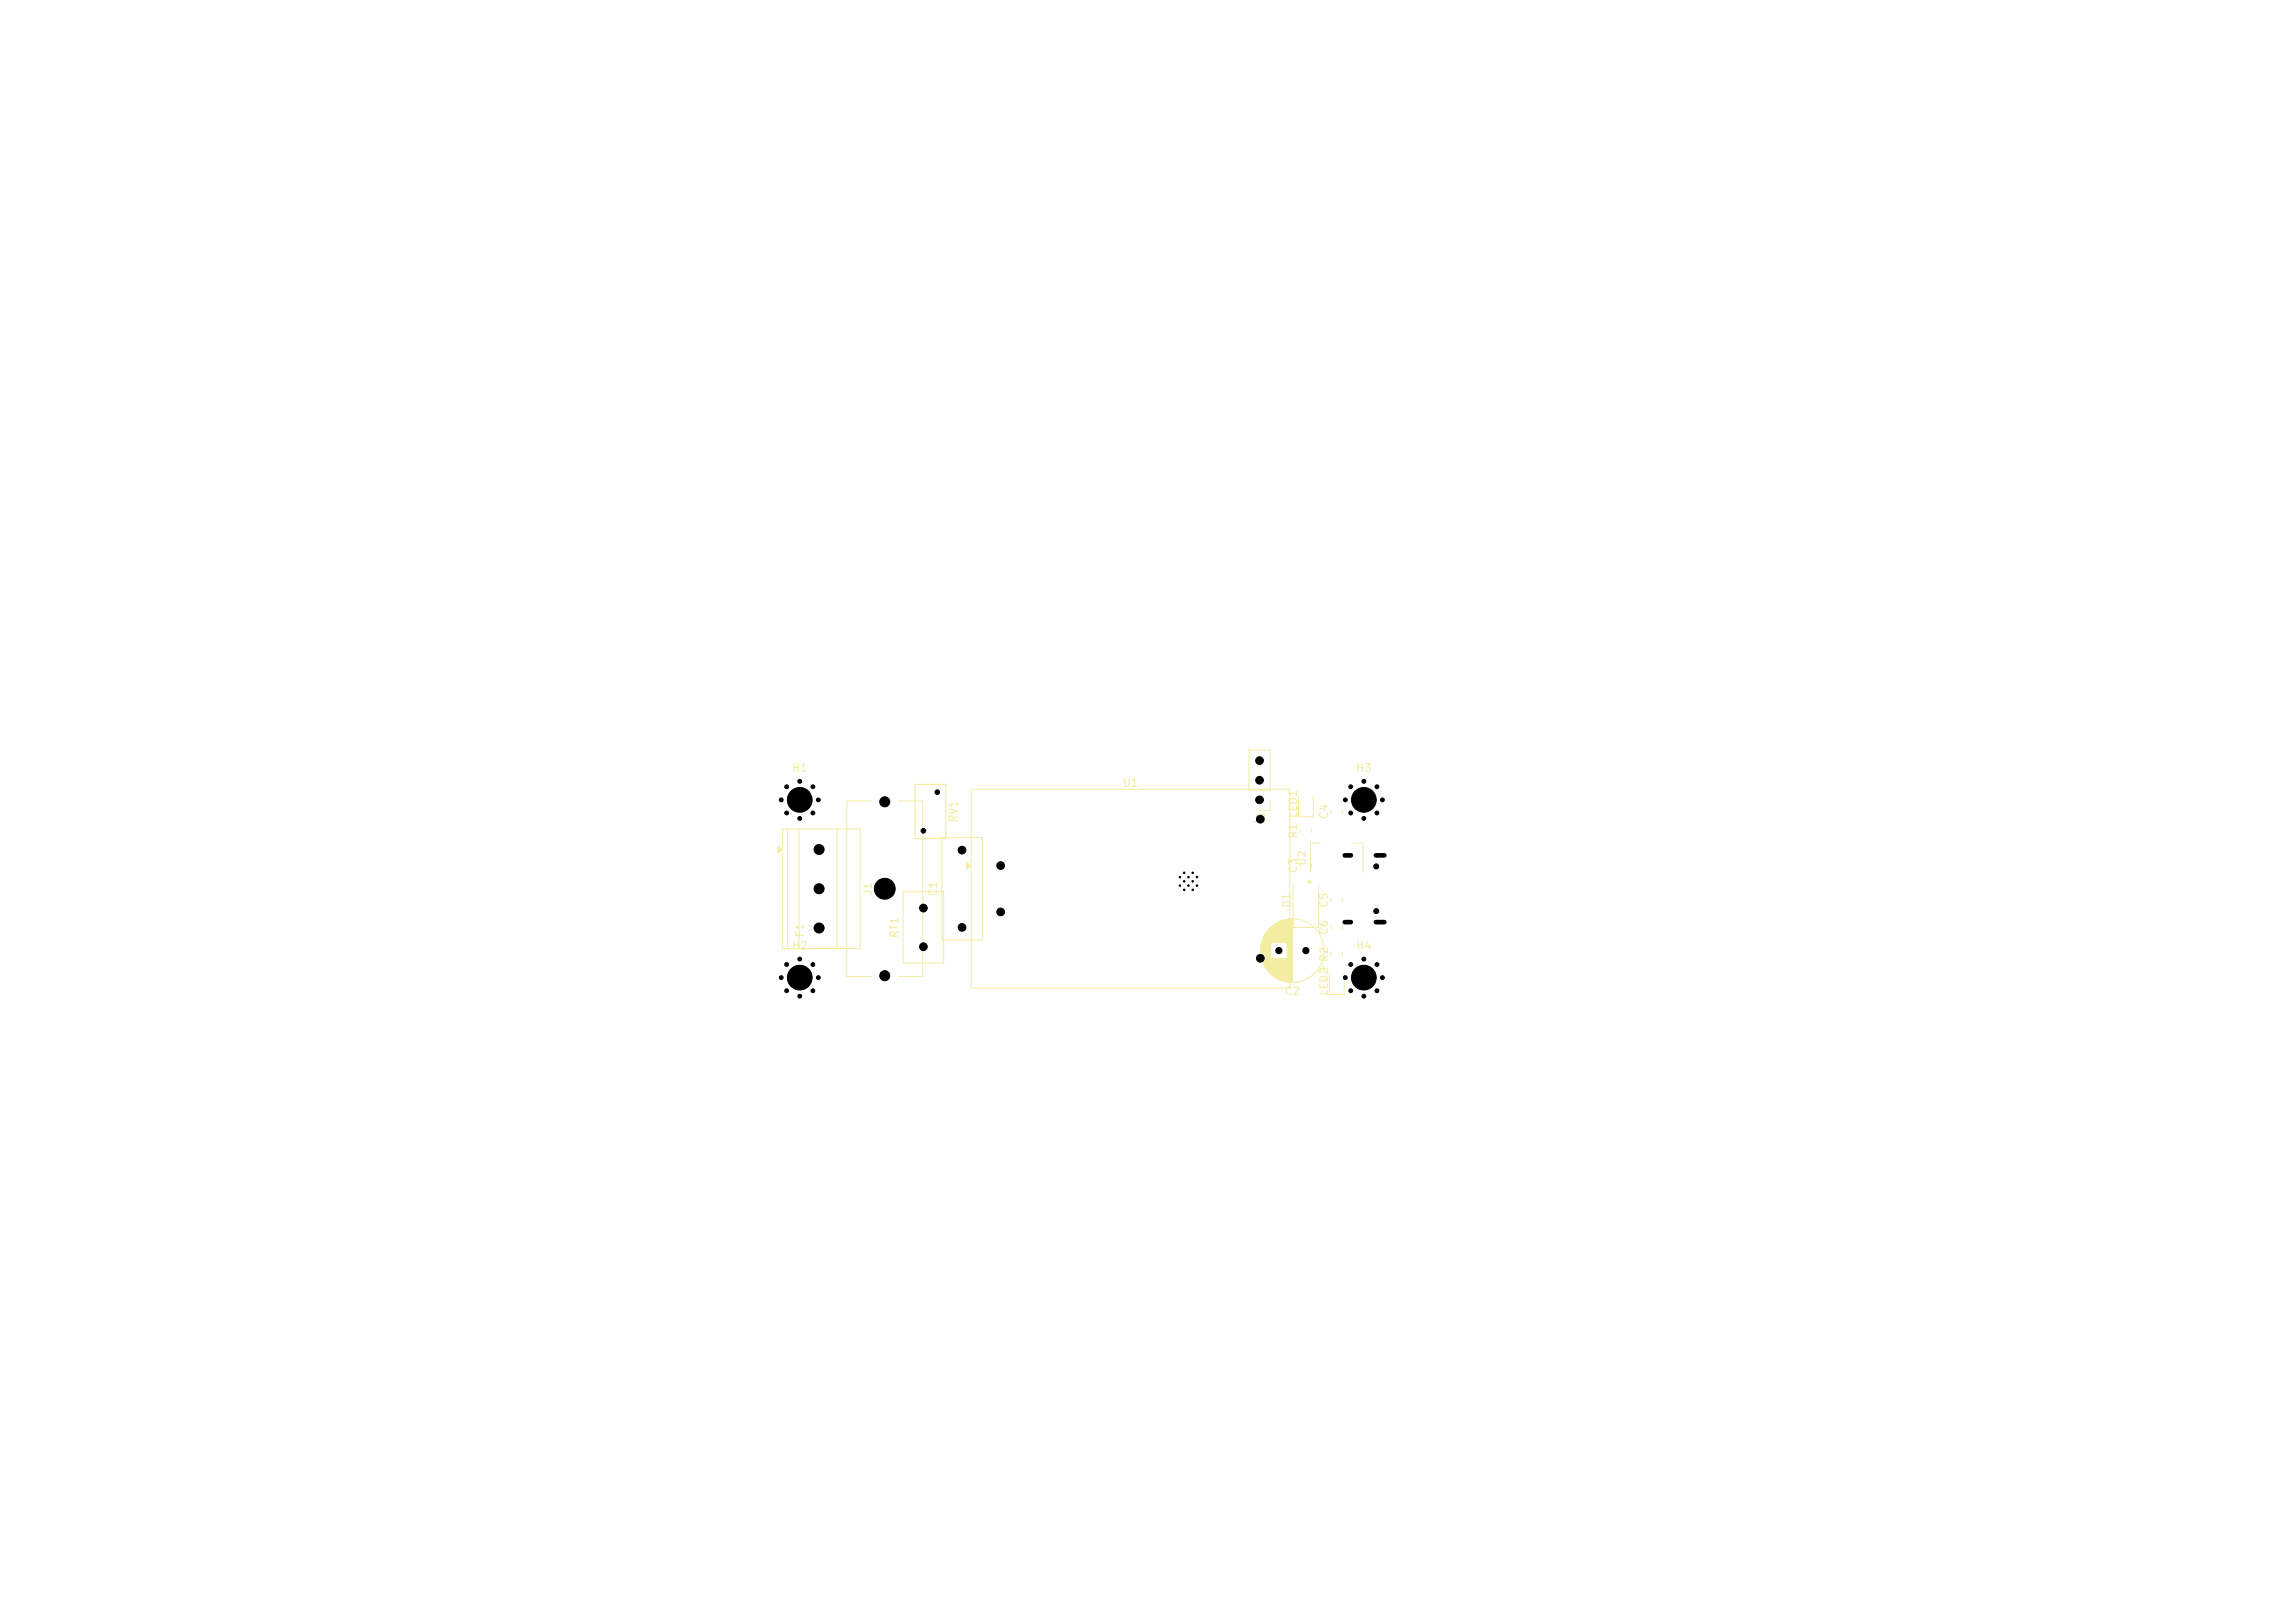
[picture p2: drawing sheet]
<svg xmlns="http://www.w3.org/2000/svg" width="297mm" height="210mm" viewBox="0 0 297 210" stroke-linecap="round" stroke-linejoin="round" font-family="sans-serif">
<defs><g id="words">
<g font-size="1" fill="#f2eda1">
<text x="102.4" y="100.1">H1</text>
<text x="175.4" y="100.1">H3</text>
<text x="124.2" y="106.5" transform="rotate(-90 124.2 106.5)">RV1</text>
<text x="145.2" y="102.1">U1</text>
<text x="162" y="106.6">J2</text>
<text x="172.1" y="106.1" transform="rotate(-90 172.1 106.1)">C4</text>
<text x="168.1" y="113.1" transform="rotate(-90 168.1 113.1)">C3</text>
<text x="168.1" y="108.6" transform="rotate(-90 168.1 108.6)">R1 LED1</text>
<text x="169.3" y="112.1" transform="rotate(-90 169.3 112.1)">U2</text>
<text x="113.1" y="116" transform="rotate(-90 113.1 116)">J1</text>
<text x="121.5" y="116.1" transform="rotate(-90 121.5 116.1)">C1</text>
<text x="167.3" y="117.6" transform="rotate(-90 167.3 117.6)">D1</text>
<text x="172.1" y="117.6" transform="rotate(-90 172.1 117.6)">C5</text>
<text x="102.4" y="123.1">H2</text>
<text x="104.3" y="121.4" transform="rotate(-90 104.3 121.4)">F1</text>
<text x="116.5" y="121.5" transform="rotate(-90 116.5 121.5)">RT1</text>
<text x="172.1" y="121.1" transform="rotate(-90 172.1 121.1)">C6</text>
<text x="175.4" y="123.1">H4</text>
<text x="166.2" y="129">C2</text>
<text x="172.1" y="128.9" transform="rotate(-90 172.1 128.9)">LED2 R2</text>
</g>
</g></defs>
<path d="M125.1 111.6l.6 .4-.6 .4zM125.7 111.7v-9.6h41.2v25.8h-41.2v-15.6M172.3 119.7v.6M173.7 119.7v.6" fill="none" stroke="#f2eda1" stroke-width=".13"/>
<path d="M125.1 111.6l.6 .4-.6 .4z" fill="#f2eda1"/>
<g fill="none" stroke="#f2eda1" stroke-width=".13">
<path d="M161.6 97h2.8v5.2h-2.8zM112.8 103.6h-3.2v22.8h3.2M116.2 103.6h3.2v22.8h-3.2M116.9 115.4h5.2v9.2h-5.2zM121.9 108.4h5.2v13.2h-5.2zM164.4 103.5v1.4h-1.4M167.4 114.5v5.5h3.2v-5.5M168 103v2.7h2v-2.7M168.3 107.3v.4M169.4 113.9l.3 .2-.3 .3zM169.7 107.3v.4M170.9 109.1h-1.3v3.8"/>
<path d="M172.3 104.7v.6M172.3 116.2v.6M173.7 104.7v.6M173.7 116.2v.6M175.2 109.1h1.2v3.8M172 126v2.7h2v-2.7"/>
</g>
<path d="M169.4 113.9l.3 .2-.3 .3z" fill="#f2eda1"/>
<path d="M100.7 109.5l.6 .4-.6 .5zM101.3 109.6v-2.3h10v15.4h-10v-12.5M101.9 107.3v15.4M103.4 107.3v15.4M108.3 107.3v15.4" fill="none" stroke="#f2eda1" stroke-width=".13"/>
<path d="M100.7 109.5l.6 .4-.6 .5z" fill="#f2eda1"/>
<g fill="none" stroke="#f2eda1" stroke-width=".13">
<path d="M164.5 120v2M164.5 119.9v2.1M164.6 119.9v2.1M164.7 119.8v2.2M164.8 119.8v2.2M164.8 119.7v2.3M164.9 119.7v2.3M164.9 119.6v2.4M165 119.6v2.4M165.1 119.6v2.4M165.1 119.5v2.5M165.2 119.5v2.5"/>
<path d="M165.2 119.4v2.6M165.3 119.4v2.6M165.4 119.4v2.6M165.5 119.3v2.7M165.6 119.3v2.7M165.6 119.2v2.8M165.7 119.2v2.8M165.8 119.2v2.8M165.9 119.2v2.8M165.9 119.1v2.9M166 119.1v2.9M166.1 119.1v2.9"/>
<path d="M166.2 119.1v2.9M166.3 119v3M166.4 119v3M166.5 119v3M166.6 119v8M166.7 119v8M166.8 118.9v8.2M166.9 118.9v8.2M167 118.9v8.2M167.1 118.9v8.2M167.2 118.9v8.2M168.3 111.7v.6"/>
<path d="M169.7 111.7v.6M163.2 122.5v1M163.2 122.2v1.6M163.2 122.1v1.8M163.3 121.9v2.2M163.3 121.8v2.4M163.4 121.7v2.6M163.4 121.5v3M163.4 121.4v3.2M163.5 121.4v3.2M163.5 121.3v3.4M163.6 121.2v3.6"/>
<path d="M163.6 121.1v3.8M163.6 121v4M163.7 121v4M163.7 120.9v4.2M163.8 120.8v4.4M163.8 120.7v4.6M163.9 120.7v4.6M163.9 120.6v4.8M164 120.5v5M164 120.4v5.2M164.1 120.4v5.2M164.1 120.3v5.4"/>
<path d="M164.2 120.3v5.4M164.3 120.2v5.6M164.3 120.1v5.8M164.4 120.1v5.8M164.4 120v6M164.5 124v2M164.5 124v2.1M164.6 124v2.1M164.7 124v2.2M164.8 124v2.3M164.9 124v2.3M164.9 124v2.4"/>
<path d="M165 124v2.4M165.1 124v2.4M165.1 124v2.5M165.2 124v2.5M165.2 124v2.6M165.3 124v2.6M165.4 124v2.6M165.5 124v2.7M165.6 124v2.7M165.6 124v2.8M165.7 124v2.8M165.8 124v2.8"/>
<path d="M165.9 124v2.8M165.9 124v2.9M166 124v2.9M166.1 124v2.9M166.2 124v2.9M166.3 124v3M166.4 124v3M166.5 124v3M170.9 125.3h.8M171.3 124.9v.8M172.3 123.3v.4M173.7 123.3v.4"/>
<circle cx="167.2" cy="123" r="4.1"/>
</g>
<path d="M118.4 101.5h4v7h-4z" fill="none" stroke="#f2eda1" stroke-width=".15"/>
<g fill="#000" stroke="#000" stroke-width=".13">
<circle cx="163" cy="98.4" r=".5"/>
<circle cx="101.1" cy="103.5" r=".25"/>
<circle cx="101.8" cy="101.8" r=".25"/>
<circle cx="101.8" cy="105.2" r=".25"/>
<circle cx="103.5" cy="105.9" r=".25"/>
<circle cx="103.5" cy="103.5" r="1.6"/>
<circle cx="103.5" cy="101.1" r=".25"/>
<circle cx="105.2" cy="101.8" r=".25"/>
<circle cx="105.2" cy="105.2" r=".25"/>
<circle cx="105.9" cy="103.5" r=".25"/>
<circle cx="106" cy="109.9" r=".65"/>
<circle cx="106" cy="115" r=".65"/>
<circle cx="114.5" cy="103.7" r=".65"/>
<circle cx="114.5" cy="115" r="1.35"/>
<circle cx="119.5" cy="107.5" r=".3"/>
<circle cx="119.5" cy="117.5" r=".5"/>
<circle cx="121.3" cy="102.5" r=".3"/>
<circle cx="124.5" cy="120" r=".5"/>
<circle cx="124.5" cy="110" r=".5"/>
<circle cx="129.5" cy="118" r=".5"/>
<circle cx="129.5" cy="112" r=".5"/>
<circle cx="152.7" cy="114.6" r=".1"/>
<circle cx="152.7" cy="113.5" r=".1"/>
<circle cx="153.3" cy="114" r=".1"/>
<circle cx="153.3" cy="112.9" r=".1"/>
<circle cx="153.3" cy="115.1" r=".1"/>
<circle cx="153.8" cy="114.6" r=".1"/>
<circle cx="153.8" cy="113.5" r=".1"/>
<circle cx="154.3" cy="114" r=".1"/>
<circle cx="154.3" cy="112.9" r=".1"/>
<circle cx="154.3" cy="115.1" r=".1"/>
<circle cx="154.9" cy="114.6" r=".1"/>
<circle cx="154.9" cy="113.5" r=".1"/>
<circle cx="163" cy="101" r=".5"/>
<circle cx="163" cy="103.5" r=".5"/>
<circle cx="163.1" cy="106" r=".5"/>
<circle cx="174.1" cy="103.5" r=".25"/>
<circle cx="174.8" cy="101.8" r=".25"/>
<circle cx="174.8" cy="105.2" r=".25"/>
<circle cx="176.5" cy="105.9" r=".25"/>
<circle cx="176.5" cy="103.5" r="1.6"/>
<circle cx="176.5" cy="101.1" r=".25"/>
<circle cx="178.1" cy="112.1" r=".33"/>
<circle cx="178.1" cy="117.9" r=".33"/>
<circle cx="178.2" cy="101.8" r=".25"/>
<circle cx="178.2" cy="105.2" r=".25"/>
<circle cx="178.9" cy="103.5" r=".25"/>
<circle cx="101.1" cy="126.5" r=".25"/>
<circle cx="101.8" cy="124.8" r=".25"/>
<circle cx="101.8" cy="128.2" r=".25"/>
<circle cx="103.5" cy="126.5" r="1.6"/>
<circle cx="103.5" cy="128.9" r=".25"/>
<circle cx="103.5" cy="124.1" r=".25"/>
<circle cx="105.2" cy="124.8" r=".25"/>
<circle cx="105.2" cy="128.2" r=".25"/>
<circle cx="105.9" cy="126.5" r=".25"/>
<circle cx="106" cy="120.1" r=".65"/>
<circle cx="114.5" cy="126.2" r=".65"/>
<circle cx="119.5" cy="122.5" r=".5"/>
<circle cx="163.1" cy="124" r=".5"/>
<circle cx="165.5" cy="123" r=".4"/>
<circle cx="169" cy="123" r=".4"/>
<circle cx="174.1" cy="126.5" r=".25"/>
<circle cx="174.8" cy="124.8" r=".25"/>
<circle cx="174.8" cy="128.2" r=".25"/>
<circle cx="176.5" cy="126.5" r="1.6"/>
<circle cx="176.5" cy="128.9" r=".25"/>
<circle cx="176.5" cy="124.1" r=".25"/>
<circle cx="178.2" cy="124.8" r=".25"/>
<circle cx="178.2" cy="128.2" r=".25"/>
<circle cx="178.9" cy="126.5" r=".25"/>
</g>
<path d="M174 119.3h.8M174 110.7h.8M178.1 119.3h1.1M178.1 110.7h1.1" fill="none" stroke="#000" stroke-width=".6"/>
<use href="#words"/>
</svg>
